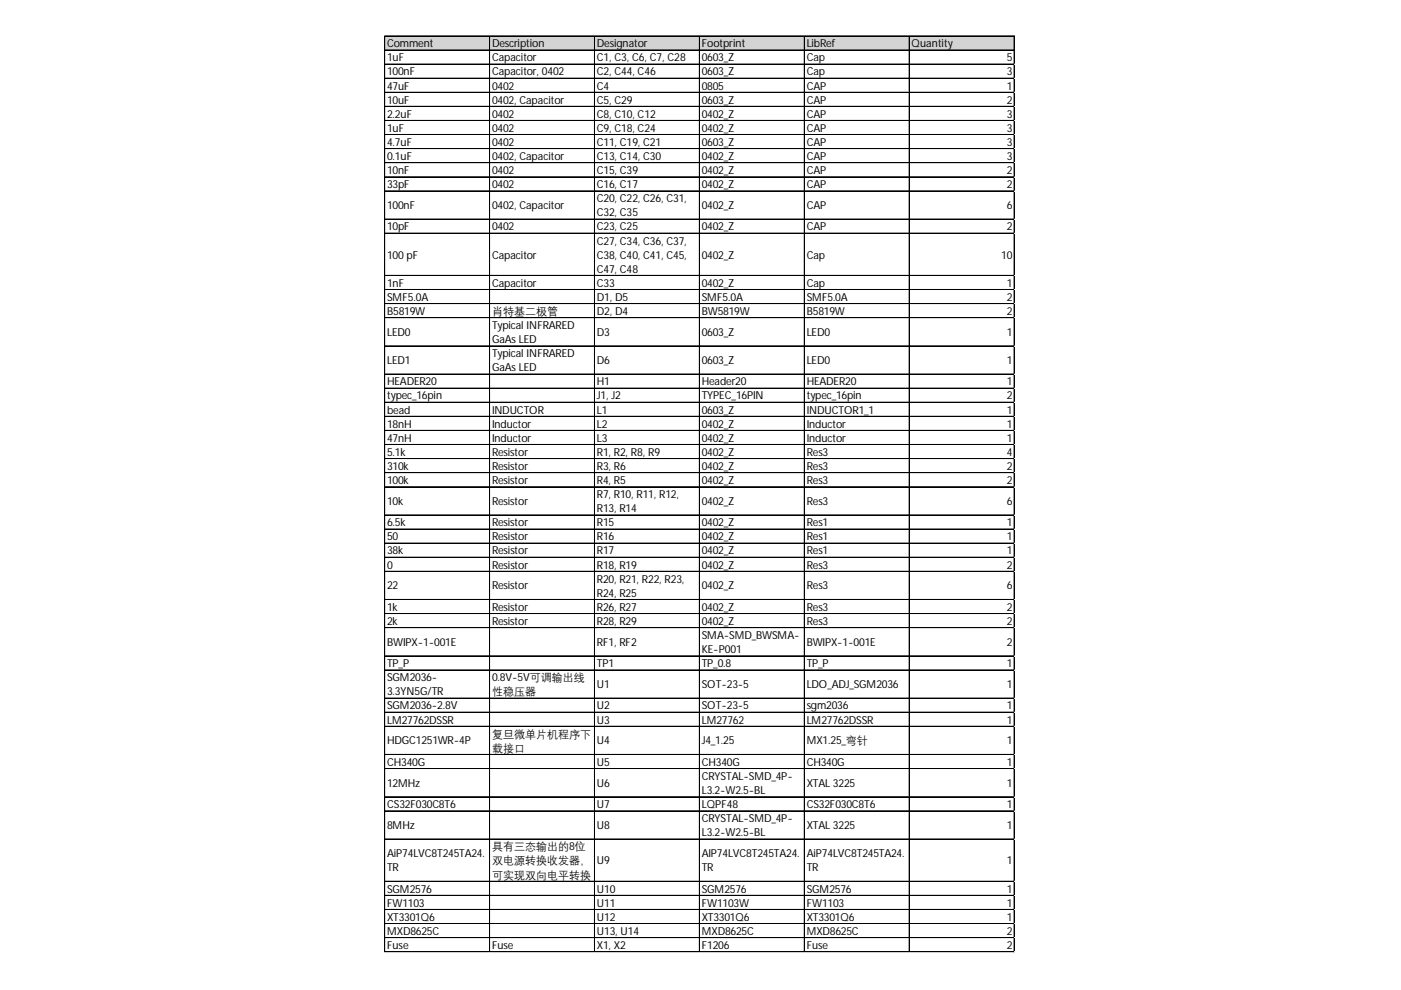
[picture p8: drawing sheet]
<svg xmlns="http://www.w3.org/2000/svg" width="297mm" height="210mm" viewBox="0 0 297 210" stroke-linecap="round" stroke-linejoin="round" font-family="sans-serif">
<defs><g id="words">
<g font-size="2.3">
<text x="82.1" y="10">Comment</text>
<text x="104.3" y="10">Description</text>
<text x="126.6" y="10">Designator</text>
<text x="148.8" y="10">Footprint</text>
<text x="171" y="10">LibRef</text>
<text x="193.3" y="10">Quantity</text>
<text x="82.1" y="13">1uF</text>
<text x="82.1" y="16">100nF</text>
<text x="104.3" y="13">Capacitor</text>
<text x="104.3" y="16">Capacitor, 0402</text>
<text x="126.6" y="13">C1, C3, C6, C7, C28</text>
<text x="126.6" y="16">C2, C44, C46</text>
<text x="148.8" y="13">0603_Z</text>
<text x="148.8" y="16">0603_Z</text>
<text x="171" y="13">Cap</text>
<text x="171" y="16">Cap</text>
<text x="213.4" y="13">5</text>
<text x="213.4" y="16">3</text>
<text x="82.1" y="19">47uF</text>
<text x="82.1" y="22">10uF</text>
<text x="104.3" y="19">0402</text>
<text x="104.3" y="22">0402, Capacitor</text>
<text x="126.6" y="19">C4</text>
<text x="126.6" y="22">C5, C29</text>
<text x="148.8" y="19">0805</text>
<text x="148.8" y="22">0603_Z</text>
<text x="171" y="19">CAP</text>
<text x="171" y="22">CAP</text>
<text x="213.4" y="19">1</text>
<text x="213.4" y="22">2</text>
<text x="82.1" y="25">2.2uF</text>
<text x="82.1" y="27.9">1uF</text>
<text x="104.3" y="25">0402</text>
<text x="104.3" y="27.9">0402</text>
<text x="126.6" y="25">C8, C10, C12</text>
<text x="126.6" y="27.9">C9, C18, C24</text>
<text x="148.8" y="25">0402_Z</text>
<text x="148.8" y="27.9">0402_Z</text>
<text x="171" y="25">CAP</text>
<text x="171" y="27.9">CAP</text>
<text x="213.4" y="25">3</text>
<text x="213.4" y="27.9">3</text>
<text x="82.1" y="30.9">4.7uF</text>
<text x="82.1" y="33.9">0.1uF</text>
<text x="104.3" y="30.9">0402</text>
<text x="104.3" y="33.9">0402, Capacitor</text>
<text x="126.6" y="30.9">C11, C19, C21</text>
<text x="126.6" y="33.9">C13, C14, C30</text>
<text x="148.8" y="30.9">0603_Z</text>
<text x="148.8" y="33.9">0402_Z</text>
<text x="171" y="30.9">CAP</text>
<text x="171" y="33.9">CAP</text>
<text x="213.4" y="30.9">3</text>
<text x="213.4" y="33.9">3</text>
<text x="82.1" y="36.9">10nF</text>
<text x="82.1" y="39.9">33pF</text>
<text x="104.3" y="36.9">0402</text>
<text x="104.3" y="39.9">0402</text>
<text x="126.6" y="36.9">C15, C39</text>
<text x="126.6" y="39.9">C16, C17</text>
<text x="148.8" y="36.9">0402_Z</text>
<text x="148.8" y="39.9">0402_Z</text>
<text x="171" y="36.9">CAP</text>
<text x="171" y="39.9">CAP</text>
<text x="213.4" y="36.9">2</text>
<text x="213.4" y="39.9">2</text>
<text x="82.1" y="44.3">100nF</text>
<text x="104.3" y="44.3">0402, Capacitor</text>
<text x="126.6" y="42.9">C20, C22, C26, C31,</text>
<text x="126.6" y="45.9">C32, C35</text>
<text x="148.8" y="44.3">0402_Z</text>
<text x="171" y="44.3">CAP</text>
<text x="213.4" y="44.3">6</text>
<text x="82.1" y="48.9">10pF</text>
<text x="104.3" y="48.9">0402</text>
<text x="126.6" y="48.9">C23, C25</text>
<text x="126.6" y="51.8">C27, C34, C36, C37,</text>
<text x="148.8" y="48.9">0402_Z</text>
<text x="171" y="48.9">CAP</text>
<text x="213.4" y="48.9">2</text>
<text x="82.1" y="54.8">100 pF</text>
<text x="104.3" y="54.8">Capacitor</text>
<text x="126.6" y="54.8">C38, C40, C41, C45,</text>
<text x="126.6" y="57.8">C47, C48</text>
<text x="148.8" y="54.8">0402_Z</text>
<text x="171" y="54.8">Cap</text>
<text x="212.3" y="54.8">10</text>
<text x="82.1" y="60.8">1nF</text>
<text x="82.1" y="63.8">SMF5.0A</text>
<text x="104.3" y="60.8">Capacitor</text>
<text x="126.6" y="60.8">C33</text>
<text x="126.6" y="63.8">D1, D5</text>
<text x="148.8" y="60.8">0402_Z</text>
<text x="148.8" y="63.8">SMF5.0A</text>
<text x="171" y="60.8">Cap</text>
<text x="171" y="63.8">SMF5.0A</text>
<text x="213.4" y="60.8">1</text>
<text x="213.4" y="63.8">2</text>
<text x="82.1" y="66.8">B5819W</text>
<text x="82.1" y="71.2">LED0</text>
<text x="104.3" y="66.8">肖特基二极管</text>
<text x="104.3" y="69.8">Typical INFRARED</text>
<text x="126.6" y="66.8">D2, D4</text>
<text x="126.6" y="71.2">D3</text>
<text x="148.8" y="66.8">BW5819W</text>
<text x="148.8" y="71.2">0603_Z</text>
<text x="171" y="66.8">B5819W</text>
<text x="171" y="71.2">LED0</text>
<text x="213.4" y="66.8">2</text>
<text x="213.4" y="71.2">1</text>
<text x="82.1" y="77.2">LED1</text>
<text x="104.3" y="72.8">GaAs LED</text>
<text x="104.3" y="75.7">Typical INFRARED</text>
<text x="126.6" y="77.2">D6</text>
<text x="148.8" y="77.2">0603_Z</text>
<text x="171" y="77.2">LED0</text>
<text x="213.4" y="77.2">1</text>
<text x="82.1" y="81.7">HEADER20</text>
<text x="104.3" y="78.7">GaAs LED</text>
<text x="126.6" y="81.7">H1</text>
<text x="148.8" y="81.7">Header20</text>
<text x="171" y="81.7">HEADER20</text>
<text x="213.4" y="81.7">1</text>
<text x="82.1" y="84.7">typec_16pin</text>
<text x="82.1" y="87.7">bead</text>
<text x="104.3" y="87.7">INDUCTOR</text>
<text x="126.6" y="84.7">J1, J2</text>
<text x="126.6" y="87.7">L1</text>
<text x="148.8" y="84.7">TYPEC_16PIN</text>
<text x="148.8" y="87.7">0603_Z</text>
<text x="171" y="84.7">typec_16pin</text>
<text x="171" y="87.7">INDUCTOR1_1</text>
<text x="213.4" y="84.7">2</text>
<text x="213.4" y="87.7">1</text>
<text x="82.1" y="90.7">18nH</text>
<text x="82.1" y="93.7">47nH</text>
<text x="104.3" y="90.7">Inductor</text>
<text x="104.3" y="93.7">Inductor</text>
<text x="126.6" y="90.7">L2</text>
<text x="126.6" y="93.7">L3</text>
<text x="148.8" y="90.7">0402_Z</text>
<text x="148.8" y="93.7">0402_Z</text>
<text x="171" y="90.7">Inductor</text>
<text x="171" y="93.7">Inductor</text>
<text x="213.4" y="90.7">1</text>
<text x="213.4" y="93.7">1</text>
<text x="82.1" y="96.6">5.1k</text>
<text x="82.1" y="99.6">310k</text>
<text x="104.3" y="96.6">Resistor</text>
<text x="104.3" y="99.6">Resistor</text>
<text x="126.6" y="96.6">R1, R2, R8, R9</text>
<text x="126.6" y="99.6">R3, R6</text>
<text x="148.8" y="96.6">0402_Z</text>
<text x="148.8" y="99.6">0402_Z</text>
<text x="171" y="96.6">Res3</text>
<text x="171" y="99.6">Res3</text>
<text x="213.4" y="96.6">4</text>
<text x="213.4" y="99.6">2</text>
<text x="82.1" y="102.6">100k</text>
<text x="82.1" y="107">10k</text>
<text x="104.3" y="102.6">Resistor</text>
<text x="104.3" y="107">Resistor</text>
<text x="126.6" y="102.6">R4, R5</text>
<text x="126.6" y="105.6">R7, R10, R11, R12,</text>
<text x="148.8" y="102.6">0402_Z</text>
<text x="148.8" y="107">0402_Z</text>
<text x="171" y="102.6">Res3</text>
<text x="171" y="107">Res3</text>
<text x="213.4" y="102.6">2</text>
<text x="213.4" y="107">6</text>
<text x="82.1" y="111.6">6.5k</text>
<text x="104.3" y="111.6">Resistor</text>
<text x="126.6" y="108.6">R13, R14</text>
<text x="126.6" y="111.6">R15</text>
<text x="148.8" y="111.6">0402_Z</text>
<text x="171" y="111.6">Res1</text>
<text x="213.4" y="111.6">1</text>
<text x="82.1" y="114.6">50</text>
<text x="82.1" y="117.6">38k</text>
<text x="104.3" y="114.6">Resistor</text>
<text x="104.3" y="117.6">Resistor</text>
<text x="126.6" y="114.6">R16</text>
<text x="126.6" y="117.6">R17</text>
<text x="148.8" y="114.6">0402_Z</text>
<text x="148.8" y="117.6">0402_Z</text>
<text x="171" y="114.6">Res1</text>
<text x="171" y="117.6">Res1</text>
<text x="213.4" y="114.6">1</text>
<text x="213.4" y="117.6">1</text>
<text x="82.1" y="120.5">0</text>
<text x="82.1" y="125">22</text>
<text x="104.3" y="120.5">Resistor</text>
<text x="104.3" y="125">Resistor</text>
<text x="126.6" y="120.5">R18, R19</text>
<text x="126.6" y="123.5">R20, R21, R22, R23,</text>
<text x="148.8" y="120.5">0402_Z</text>
<text x="148.8" y="125">0402_Z</text>
<text x="171" y="120.5">Res3</text>
<text x="171" y="125">Res3</text>
<text x="213.4" y="120.5">2</text>
<text x="213.4" y="125">6</text>
<text x="82.1" y="129.5">1k</text>
<text x="104.3" y="129.5">Resistor</text>
<text x="126.6" y="126.5">R24, R25</text>
<text x="126.6" y="129.5">R26, R27</text>
<text x="148.8" y="129.5">0402_Z</text>
<text x="171" y="129.5">Res3</text>
<text x="213.4" y="129.5">2</text>
<text x="82.1" y="132.5">2k</text>
<text x="82.1" y="136.9">BWIPX-1-001E</text>
<text x="104.3" y="132.5">Resistor</text>
<text x="126.6" y="132.5">R28, R29</text>
<text x="126.6" y="136.9">RF1, RF2</text>
<text x="148.8" y="132.5">0402_Z</text>
<text x="148.8" y="135.5">SMA-SMD_BWSMA-</text>
<text x="171" y="132.5">Res3</text>
<text x="171" y="136.9">BWIPX-1-001E</text>
<text x="213.4" y="132.5">2</text>
<text x="213.4" y="136.9">2</text>
<text x="82.1" y="141.5">TP_P</text>
<text x="126.6" y="141.5">TP1</text>
<text x="148.8" y="138.5">KE-P001</text>
<text x="148.8" y="141.5">TP_0.8</text>
<text x="171" y="141.5">TP_P</text>
<text x="213.4" y="141.5">1</text>
<text x="82.1" y="144.4">SGM2036-</text>
<text x="82.1" y="147.4">3.3YN5G/TR</text>
<text x="104.3" y="144.4">0.8V-5V可调输出线</text>
<text x="104.3" y="147.4">性稳压器</text>
<text x="126.6" y="145.9">U1</text>
<text x="148.8" y="145.9">SOT-23-5</text>
<text x="171" y="145.9">LDO_ADJ_SGM2036</text>
<text x="213.4" y="145.9">1</text>
<text x="82.1" y="150.4">SGM2036-2.8V</text>
<text x="82.1" y="153.4">LM27762DSSR</text>
<text x="126.6" y="150.4">U2</text>
<text x="126.6" y="153.4">U3</text>
<text x="148.8" y="150.4">SOT-23-5</text>
<text x="148.8" y="153.4">LM27762</text>
<text x="171" y="150.4">sgm2036</text>
<text x="171" y="153.4">LM27762DSSR</text>
<text x="213.4" y="150.4">1</text>
<text x="213.4" y="153.4">1</text>
<text x="82.1" y="157.8">HDGC1251WR-4P</text>
<text x="104.3" y="156.4">复旦微单片机程序下</text>
<text x="104.3" y="159.4">载接口</text>
<text x="126.6" y="157.8">U4</text>
<text x="148.8" y="157.8">J4_1.25</text>
<text x="171" y="157.8">MX1.25_弯针</text>
<text x="213.4" y="157.8">1</text>
<text x="82.1" y="162.4">CH340G</text>
<text x="82.1" y="166.8">12MHz</text>
<text x="126.6" y="162.4">U5</text>
<text x="126.6" y="166.8">U6</text>
<text x="148.8" y="162.4">CH340G</text>
<text x="148.8" y="165.4">CRYSTAL-SMD_4P-</text>
<text x="171" y="162.4">CH340G</text>
<text x="171" y="166.8">XTAL 3225</text>
<text x="213.4" y="162.4">1</text>
<text x="213.4" y="166.8">1</text>
<text x="82.1" y="171.3">CS32F030C8T6</text>
<text x="126.6" y="171.3">U7</text>
<text x="148.8" y="168.3">L3.2-W2.5-BL</text>
<text x="148.8" y="171.3">LQPF48</text>
<text x="171" y="171.3">CS32F030C8T6</text>
<text x="213.4" y="171.3">1</text>
<text x="82.1" y="175.7">8MHz</text>
<text x="126.6" y="175.7">U8</text>
<text x="148.8" y="174.3">CRYSTAL-SMD_4P-</text>
<text x="148.8" y="177.3">L3.2-W2.5-BL</text>
<text x="171" y="175.7">XTAL 3225</text>
<text x="213.4" y="175.7">1</text>
<text x="82.1" y="181.7">AiP74LVC8T245TA24.</text>
<text x="82.1" y="184.7">TR</text>
<text x="104.3" y="180.3">具有三态输出的8位</text>
<text x="104.3" y="183.3">双电源转换收发器，</text>
<text x="126.6" y="183.3">U9</text>
<text x="148.8" y="181.7">AIP74LVC8T245TA24.</text>
<text x="148.8" y="184.7">TR</text>
<text x="171" y="181.7">AiP74LVC8T245TA24.</text>
<text x="171" y="184.7">TR</text>
<text x="213.4" y="183.3">1</text>
<text x="82.1" y="189.3">SGM2576</text>
<text x="104.3" y="186.3">可实现双向电平转换</text>
<text x="126.6" y="189.3">U10</text>
<text x="148.8" y="189.3">SGM2576</text>
<text x="171" y="189.3">SGM2576</text>
<text x="213.4" y="189.3">1</text>
<text x="82.1" y="192.2">FW1103</text>
<text x="82.1" y="195.2">XT3301Q6</text>
<text x="126.6" y="192.2">U11</text>
<text x="126.6" y="195.2">U12</text>
<text x="148.8" y="192.2">FW1103W</text>
<text x="148.8" y="195.2">XT3301Q6</text>
<text x="171" y="192.2">FW1103</text>
<text x="171" y="195.2">XT3301Q6</text>
<text x="213.4" y="192.2">1</text>
<text x="213.4" y="195.2">1</text>
<text x="82.1" y="198.2">MXD8625C</text>
<text x="82.1" y="201.2">Fuse</text>
<text x="104.3" y="201.2">Fuse</text>
<text x="126.6" y="198.2">U13, U14</text>
<text x="126.6" y="201.2">X1, X2</text>
<text x="148.8" y="198.2">MXD8625C</text>
<text x="148.8" y="201.2">F1206</text>
<text x="171" y="198.2">MXD8625C</text>
<text x="171" y="201.2">Fuse</text>
<text x="213.4" y="198.2">2</text>
<text x="213.4" y="201.2">2</text>
</g>
</g></defs>
<path d="M81.6 7.7h133.6v3h-133.6z" fill="#d3d3d3"/>
<g fill="none" stroke="#000" stroke-width=".21">
<path d="M81.6 7.6v194.3M81.7 7.6h133.4M81.7 7.7h133.4M81.7 10.6h133.4M81.7 10.7h133.4M81.7 13.6h133.4M81.7 16.6h133.4M81.7 19.6h133.4M103.8 7.7v194.2M103.9 7.7v194.2M126 7.7v194.2M126.1 7.7v194.2"/>
<path d="M148.3 7.7v194.2M170.5 7.7v194.2M170.6 7.7v194.2M192.8 7.7v194.2M215 7.7v194.2M215.1 7.7v194.2M81.7 22.5h133.4M81.7 22.6h133.4M81.7 25.5h133.4M81.7 25.6h133.4M81.7 28.5h133.4M81.7 28.6h133.4"/>
<path d="M81.7 31.5h133.4M81.7 31.6h133.4M81.7 34.5h133.4M81.7 34.6h133.4M81.7 37.5h133.4M81.7 40.5h133.4M81.7 46.4h133.4M81.7 46.5h133.4M81.7 49.4h133.4M81.7 49.5h133.4M81.7 58.4h133.4M81.7 58.5h133.4"/>
<path d="M81.7 61.4h133.4M81.7 64.4h133.4M81.7 67.4h133.4M81.7 73.3h133.4M81.7 73.4h133.4M81.7 79.3h133.4M81.7 79.4h133.4M81.7 82.3h133.4M81.7 82.4h133.4M81.7 85.3h133.4M81.7 88.3h133.4M81.7 91.2h133.4"/>
<path d="M81.7 91.3h133.4M81.7 94.2h133.4M81.7 94.3h133.4M81.7 97.2h133.4M81.7 97.3h133.4M81.7 100.2h133.4M81.7 100.3h133.4M81.7 103.2h133.4M81.7 103.3h133.4M81.7 109.2h133.4M81.7 112.2h133.4M81.7 115.1h133.4"/>
<path d="M81.7 115.2h133.4M81.7 118.1h133.4M81.7 118.2h133.4M81.7 121.1h133.4M81.7 121.2h133.4M81.7 127.1h133.4M81.7 127.2h133.4M81.7 130.1h133.4M81.7 133.1h133.4M81.7 139h133.4M81.7 139.1h133.4M81.7 142h133.4"/>
<path d="M81.7 142.1h133.4M81.7 148h133.4M81.7 148.1h133.4M81.7 151h133.4M81.7 151.1h133.4M81.7 154h133.4M81.7 160h133.4M81.7 162.9h133.4M81.7 163h133.4M81.7 168.9h133.4M81.7 169h133.4M81.7 171.9h133.4"/>
<path d="M81.7 172h133.4M81.7 177.9h133.4M81.7 186.8h133.4M81.7 186.9h133.4M81.7 189.8h133.4M81.7 189.9h133.4M81.7 192.8h133.4M81.7 192.9h133.4M81.7 195.8h133.4M81.7 195.9h133.4M81.7 198.8h133.4M81.7 198.9h133.4"/>
<path d="M81.7 201.8h133.4"/>
</g>
<path d="M81.6 201.9v.1" fill="none" stroke="#e0e0e0" stroke-width=".21"/>
<path d="M81.6 201.9l.1 .1z" fill="#e0e0e0"/>
<path d="M103.8 201.9v.1" fill="none" stroke="#e0e0e0" stroke-width=".21"/>
<path d="M103.8 201.9l.1 .1z" fill="#e0e0e0"/>
<path d="M126 201.9v.1" fill="none" stroke="#e0e0e0" stroke-width=".21"/>
<path d="M126 201.9l.2 .1z" fill="#e0e0e0"/>
<path d="M148.3 201.9v.1" fill="none" stroke="#e0e0e0" stroke-width=".21"/>
<path d="M148.3 201.9l.1 .1z" fill="#e0e0e0"/>
<path d="M170.5 201.9v.1" fill="none" stroke="#e0e0e0" stroke-width=".21"/>
<path d="M170.5 201.9l.1 .1z" fill="#e0e0e0"/>
<path d="M192.8 201.9v.1" fill="none" stroke="#e0e0e0" stroke-width=".21"/>
<path d="M192.8 201.9l.1 .1z" fill="#e0e0e0"/>
<path d="M215 201.9v.1" fill="none" stroke="#e0e0e0" stroke-width=".21"/>
<path d="M215 201.9l.1 .1z" fill="#e0e0e0"/>
<path d="M215.1 13.6h.1" fill="none" stroke="#e0e0e0" stroke-width=".21"/>
<path d="M215.1 13.6l.1 .1z" fill="#e0e0e0"/>
<path d="M215.1 16.6h.1" fill="none" stroke="#e0e0e0" stroke-width=".21"/>
<path d="M215.1 16.6l.1 .1z" fill="#e0e0e0"/>
<path d="M215.1 19.6h.1" fill="none" stroke="#e0e0e0" stroke-width=".21"/>
<path d="M215.1 19.6l.1 .1z" fill="#e0e0e0"/>
<path d="M215.1 22.5h.1" fill="none" stroke="#e0e0e0" stroke-width=".21"/>
<path d="M215.1 22.5l.1 .2z" fill="#e0e0e0"/>
<path d="M215.1 25.5h.1" fill="none" stroke="#e0e0e0" stroke-width=".21"/>
<path d="M215.1 25.5l.1 .2z" fill="#e0e0e0"/>
<path d="M215.1 28.5h.1" fill="none" stroke="#e0e0e0" stroke-width=".21"/>
<path d="M215.1 28.5l.1 .1z" fill="#e0e0e0"/>
<path d="M215.1 31.5h.1" fill="none" stroke="#e0e0e0" stroke-width=".21"/>
<path d="M215.1 31.5l.1 .1z" fill="#e0e0e0"/>
<path d="M215.1 34.5h.1" fill="none" stroke="#e0e0e0" stroke-width=".21"/>
<path d="M215.1 34.5l.1 .1z" fill="#e0e0e0"/>
<path d="M215.1 37.5h.1" fill="none" stroke="#e0e0e0" stroke-width=".21"/>
<path d="M215.1 37.5l.1 .1z" fill="#e0e0e0"/>
<path d="M215.1 40.5h.1" fill="none" stroke="#e0e0e0" stroke-width=".21"/>
<path d="M215.1 40.5l.1 .1z" fill="#e0e0e0"/>
<path d="M215.1 46.4h.1" fill="none" stroke="#e0e0e0" stroke-width=".21"/>
<path d="M215.1 46.4l.1 .2z" fill="#e0e0e0"/>
<path d="M215.1 49.4h.1" fill="none" stroke="#e0e0e0" stroke-width=".21"/>
<path d="M215.1 49.4l.1 .2z" fill="#e0e0e0"/>
<path d="M215.1 58.4h.1" fill="none" stroke="#e0e0e0" stroke-width=".21"/>
<path d="M215.1 58.4l.1 .1z" fill="#e0e0e0"/>
<path d="M215.1 61.4h.1" fill="none" stroke="#e0e0e0" stroke-width=".21"/>
<path d="M215.1 61.4l.1 .1z" fill="#e0e0e0"/>
<path d="M215.1 64.4h.1" fill="none" stroke="#e0e0e0" stroke-width=".21"/>
<path d="M215.1 64.4l.1 .1z" fill="#e0e0e0"/>
<path d="M215.1 67.4h.1" fill="none" stroke="#e0e0e0" stroke-width=".21"/>
<path d="M215.1 67.4l.1 .1z" fill="#e0e0e0"/>
<path d="M215.1 73.3h.1" fill="none" stroke="#e0e0e0" stroke-width=".21"/>
<path d="M215.1 73.3l.1 .2z" fill="#e0e0e0"/>
<path d="M215.1 79.3h.1" fill="none" stroke="#e0e0e0" stroke-width=".21"/>
<path d="M215.1 79.3l.1 .1z" fill="#e0e0e0"/>
<path d="M215.1 82.3h.1" fill="none" stroke="#e0e0e0" stroke-width=".21"/>
<path d="M215.1 82.3l.1 .1z" fill="#e0e0e0"/>
<path d="M215.1 85.3h.1" fill="none" stroke="#e0e0e0" stroke-width=".21"/>
<path d="M215.1 85.3l.1 .1z" fill="#e0e0e0"/>
<path d="M215.1 88.3h.1" fill="none" stroke="#e0e0e0" stroke-width=".21"/>
<path d="M215.1 88.3l.1 .1z" fill="#e0e0e0"/>
<path d="M215.1 91.2h.1" fill="none" stroke="#e0e0e0" stroke-width=".21"/>
<path d="M215.1 91.2l.1 .2z" fill="#e0e0e0"/>
<path d="M215.1 94.2h.1" fill="none" stroke="#e0e0e0" stroke-width=".21"/>
<path d="M215.1 94.2l.1 .2z" fill="#e0e0e0"/>
<path d="M215.1 97.2h.1" fill="none" stroke="#e0e0e0" stroke-width=".21"/>
<path d="M215.1 97.2l.1 .2z" fill="#e0e0e0"/>
<path d="M215.1 100.2h.1" fill="none" stroke="#e0e0e0" stroke-width=".21"/>
<path d="M215.1 100.2l.1 .1z" fill="#e0e0e0"/>
<path d="M215.1 103.2h.1" fill="none" stroke="#e0e0e0" stroke-width=".21"/>
<path d="M215.1 103.2l.1 .1z" fill="#e0e0e0"/>
<path d="M215.1 109.2h.1" fill="none" stroke="#e0e0e0" stroke-width=".21"/>
<path d="M215.1 109.2l.1 .1z" fill="#e0e0e0"/>
<path d="M215.1 112.2h.1" fill="none" stroke="#e0e0e0" stroke-width=".21"/>
<path d="M215.1 112.2l.1 .1z" fill="#e0e0e0"/>
<path d="M215.1 115.1h.1" fill="none" stroke="#e0e0e0" stroke-width=".21"/>
<path d="M215.1 115.1l.1 .2z" fill="#e0e0e0"/>
<path d="M215.1 118.1h.1" fill="none" stroke="#e0e0e0" stroke-width=".21"/>
<path d="M215.1 118.1l.1 .2z" fill="#e0e0e0"/>
<path d="M215.1 121.1h.1" fill="none" stroke="#e0e0e0" stroke-width=".21"/>
<path d="M215.1 121.1l.1 .2z" fill="#e0e0e0"/>
<path d="M215.1 127.1h.1" fill="none" stroke="#e0e0e0" stroke-width=".21"/>
<path d="M215.1 127.1l.1 .1z" fill="#e0e0e0"/>
<path d="M215.1 130.1h.1" fill="none" stroke="#e0e0e0" stroke-width=".21"/>
<path d="M215.1 130.1l.1 .1z" fill="#e0e0e0"/>
<path d="M215.1 133.1h.1" fill="none" stroke="#e0e0e0" stroke-width=".21"/>
<path d="M215.1 133.1l.1 .1z" fill="#e0e0e0"/>
<path d="M215.1 139h.1" fill="none" stroke="#e0e0e0" stroke-width=".21"/>
<path d="M215.1 139l.1 .2z" fill="#e0e0e0"/>
<path d="M215.1 142h.1" fill="none" stroke="#e0e0e0" stroke-width=".21"/>
<path d="M215.1 142l.1 .2z" fill="#e0e0e0"/>
<path d="M215.1 148h.1" fill="none" stroke="#e0e0e0" stroke-width=".21"/>
<path d="M215.1 148l.1 .1z" fill="#e0e0e0"/>
<path d="M215.1 151h.1" fill="none" stroke="#e0e0e0" stroke-width=".21"/>
<path d="M215.1 151l.1 .1z" fill="#e0e0e0"/>
<path d="M215.1 154h.1" fill="none" stroke="#e0e0e0" stroke-width=".21"/>
<path d="M215.1 154l.1 .1z" fill="#e0e0e0"/>
<path d="M215.1 160h.1" fill="none" stroke="#e0e0e0" stroke-width=".21"/>
<path d="M215.1 160l.1 .1z" fill="#e0e0e0"/>
<path d="M215.1 162.9h.1" fill="none" stroke="#e0e0e0" stroke-width=".21"/>
<path d="M215.1 162.9l.1 .2z" fill="#e0e0e0"/>
<path d="M215.1 168.9h.1" fill="none" stroke="#e0e0e0" stroke-width=".21"/>
<path d="M215.1 168.9l.1 .1z" fill="#e0e0e0"/>
<path d="M215.1 171.9h.1" fill="none" stroke="#e0e0e0" stroke-width=".21"/>
<path d="M215.1 171.9l.1 .1z" fill="#e0e0e0"/>
<path d="M215.1 177.9h.1" fill="none" stroke="#e0e0e0" stroke-width=".21"/>
<path d="M215.1 177.9l.1 .1z" fill="#e0e0e0"/>
<path d="M215.1 186.8h.1" fill="none" stroke="#e0e0e0" stroke-width=".21"/>
<path d="M215.1 186.8l.1 .2z" fill="#e0e0e0"/>
<path d="M215.1 189.8h.1" fill="none" stroke="#e0e0e0" stroke-width=".21"/>
<path d="M215.1 189.8l.1 .2z" fill="#e0e0e0"/>
<path d="M215.1 192.8h.1" fill="none" stroke="#e0e0e0" stroke-width=".21"/>
<path d="M215.1 192.8l.1 .1z" fill="#e0e0e0"/>
<path d="M215.1 195.8h.1" fill="none" stroke="#e0e0e0" stroke-width=".21"/>
<path d="M215.1 195.8l.1 .1z" fill="#e0e0e0"/>
<path d="M215.1 198.8h.1" fill="none" stroke="#e0e0e0" stroke-width=".21"/>
<path d="M215.1 198.8l.1 .1z" fill="#e0e0e0"/>
<path d="M215.1 201.8h.1" fill="none" stroke="#e0e0e0" stroke-width=".21"/>
<path d="M215.1 201.8l.1 .1z" fill="#e0e0e0"/>
<use href="#words"/>
</svg>
